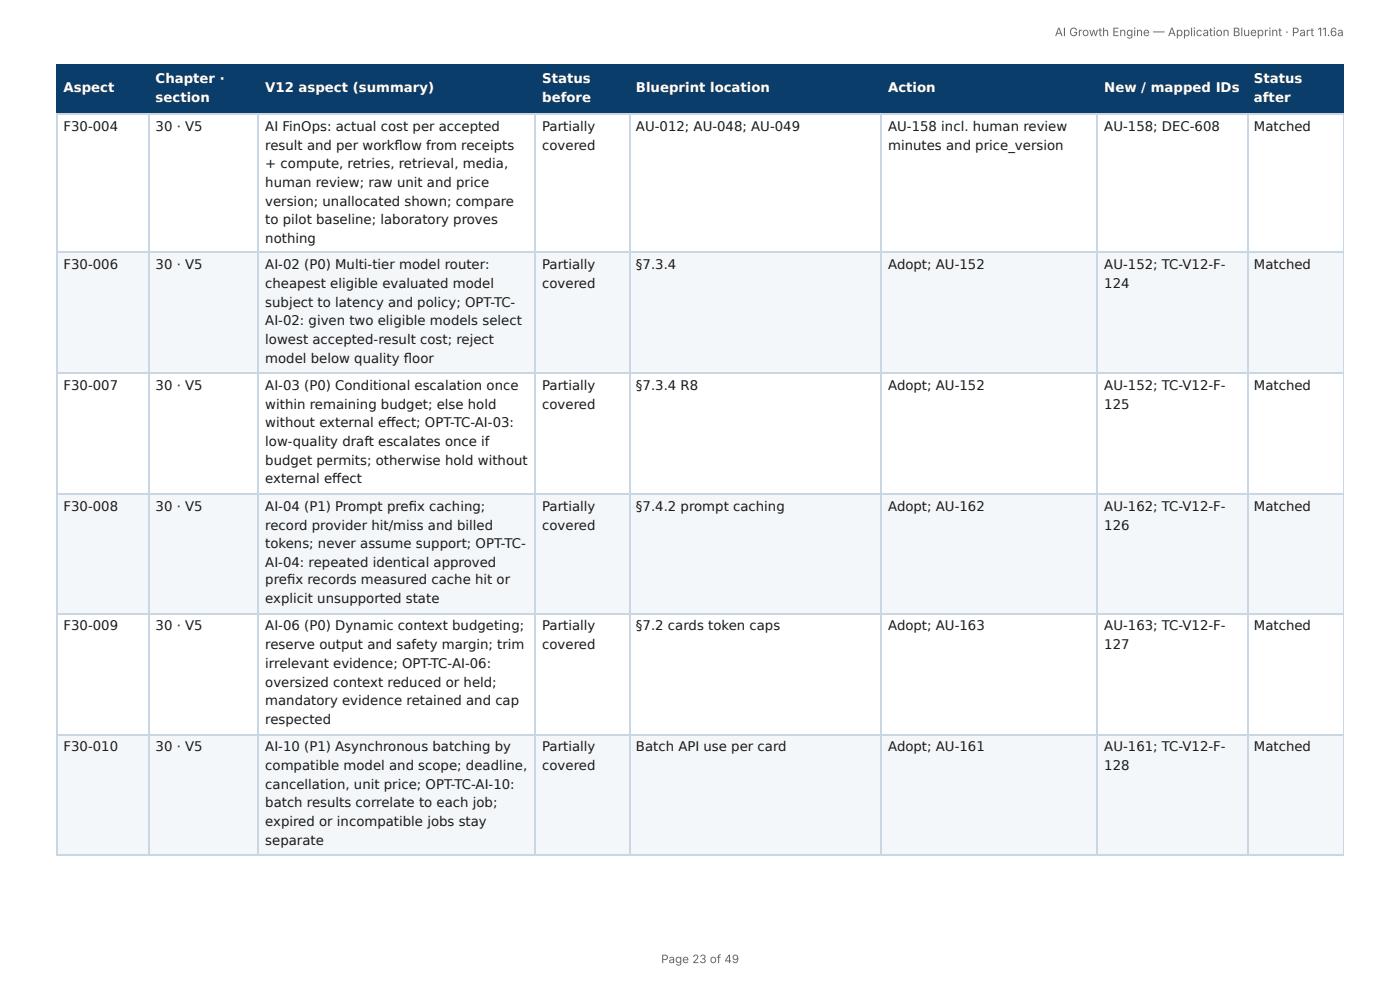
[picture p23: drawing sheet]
<svg xmlns="http://www.w3.org/2000/svg" width="297mm" height="210mm" viewBox="0 0 297 210" stroke-linecap="round" stroke-linejoin="round" font-family="sans-serif">
<defs><g id="words">
<g font-size="2.8" fill="#fff">
<text x="33.1" y="17.7">Chapter ·</text>
<text x="115.2" y="17.7">Status</text>
<text x="266.3" y="17.7">Status</text>
<text x="13.5" y="19.6">Aspect</text>
<text x="33.1" y="21.7">section</text>
<text x="56.3" y="19.6">V12 aspect (summary)</text>
<text x="115.2" y="21.7">before</text>
<text x="135.1" y="19.6">Blueprint location</text>
<text x="188.6" y="19.6">Action</text>
<text x="234.5" y="19.6">New / mapped IDs</text>
<text x="266.3" y="21.7">after</text>
</g>
<g font-size="2.8" fill="#1a1a1a">
<text x="13.5" y="27.8">F30-004</text>
<text x="33.1" y="27.8">30 · V5</text>
<text x="56.3" y="27.8">AI FinOps: actual cost per accepted</text>
<text x="115.2" y="27.8">Partially</text>
<text x="135.1" y="27.8">AU-012; AU-048; AU-049</text>
<text x="188.6" y="27.8">AU-158 incl. human review</text>
<text x="234.5" y="27.8">AU-158; DEC-608</text>
<text x="266.3" y="27.8">Matched</text>
<text x="56.3" y="31.8">result and per workfl ow from receipts</text>
<text x="56.3" y="35.7">+ compute, retries, retrieval, media,</text>
<text x="115.2" y="31.8">covered</text>
<text x="188.6" y="31.8">minutes and price_version</text>
<text x="56.3" y="39.7">human review; raw unit and price</text>
<text x="56.3" y="43.7">version; unallocated shown; compare</text>
<text x="56.3" y="47.6">to pilot baseline; laboratory proves</text>
<text x="56.3" y="51.6">nothing</text>
<text x="13.5" y="57.2">F30-006</text>
<text x="33.1" y="57.2">30 · V5</text>
<text x="56.3" y="57.2">AI-02 (P0) Multi-tier model router:</text>
<text x="115.2" y="57.2">Partially</text>
<text x="135.1" y="57.2">§7.3.4</text>
<text x="188.6" y="57.2">Adopt; AU-152</text>
<text x="234.5" y="57.2">AU-152; TC-V12-F-</text>
<text x="266.3" y="57.2">Matched</text>
<text x="56.3" y="61.1">cheapest eligible evaluated model</text>
<text x="56.3" y="65.1">subject to latency and policy; OPT-TC-</text>
<text x="115.2" y="61.1">covered</text>
<text x="234.5" y="61.1">124</text>
<text x="56.3" y="69.1">AI-02: given two eligible models select</text>
<text x="56.3" y="73">lowest accepted-result cost; reject</text>
<text x="56.3" y="77">model below quality fl oor</text>
<text x="13.5" y="82.8">F30-007</text>
<text x="33.1" y="82.8">30 · V5</text>
<text x="56.3" y="82.8">AI-03 (P0) Conditional escalation once</text>
<text x="115.2" y="82.8">Partially</text>
<text x="135.1" y="82.8">§7.3.4 R8</text>
<text x="188.6" y="82.8">Adopt; AU-152</text>
<text x="234.5" y="82.8">AU-152; TC-V12-F-</text>
<text x="266.3" y="82.8">Matched</text>
<text x="56.3" y="86.8">within remaining budget; else hold</text>
<text x="115.2" y="86.8">covered</text>
<text x="234.5" y="86.8">125</text>
<text x="56.3" y="90.8">without external eff ect; OPT-TC-AI-03:</text>
<text x="56.3" y="94.7">low-quality draft escalates once if</text>
<text x="56.3" y="98.7">budget permits; otherwise hold without</text>
<text x="56.3" y="102.7">external eff ect</text>
<text x="13.5" y="108.5">F30-008</text>
<text x="33.1" y="108.5">30 · V5</text>
<text x="56.3" y="108.5">AI-04 (P1) Prompt prefi x caching;</text>
<text x="56.3" y="112.4">record provider hit/miss and billed</text>
<text x="115.2" y="108.5">Partially</text>
<text x="115.2" y="112.4">covered</text>
<text x="135.1" y="108.5">§7.4.2 prompt caching</text>
<text x="188.6" y="108.5">Adopt; AU-162</text>
<text x="234.5" y="108.5">AU-162; TC-V12-F-</text>
<text x="234.5" y="112.4">126</text>
<text x="266.3" y="108.5">Matched</text>
<text x="56.3" y="116.4">tokens; never assume support; OPT-TC-</text>
<text x="56.3" y="120.4">AI-04: repeated identical approved</text>
<text x="56.3" y="124.1">prefi x records measured cache hit or</text>
<text x="56.3" y="128.1">explicit unsupported state</text>
<text x="13.5" y="133.9">F30-009</text>
<text x="33.1" y="133.9">30 · V5</text>
<text x="56.3" y="133.9">AI-06 (P0) Dynamic context budgeting;</text>
<text x="56.3" y="137.8">reserve output and safety margin; trim</text>
<text x="115.2" y="133.9">Partially</text>
<text x="115.2" y="137.8">covered</text>
<text x="135.1" y="133.9">§7.2 cards token caps</text>
<text x="188.6" y="133.9">Adopt; AU-163</text>
<text x="234.5" y="133.9">AU-163; TC-V12-F-</text>
<text x="234.5" y="137.8">127</text>
<text x="266.3" y="133.9">Matched</text>
<text x="56.3" y="141.8">irrelevant evidence; OPT-TC-AI-06:</text>
<text x="56.3" y="145.8">oversized context reduced or held;</text>
<text x="56.3" y="149.8">mandatory evidence retained and cap</text>
<text x="56.3" y="153.7">respected</text>
<text x="13.5" y="159.5">F30-010</text>
<text x="33.1" y="159.5">30 · V5</text>
<text x="56.3" y="159.5">AI-10 (P1) Asynchronous batching by</text>
<text x="115.2" y="159.5">Partially</text>
<text x="135.1" y="159.5">Batch API use per card</text>
<text x="188.6" y="159.5">Adopt; AU-161</text>
<text x="234.5" y="159.5">AU-161; TC-V12-F-</text>
<text x="266.3" y="159.5">Matched</text>
<text x="56.3" y="163.5">compatible model and scope; deadline,</text>
<text x="56.3" y="167.5">cancellation, unit price; OPT-TC-AI-10:</text>
<text x="115.2" y="163.5">covered</text>
<text x="234.5" y="163.5">128</text>
<text x="56.3" y="171.5">batch results correlate to each job;</text>
<text x="56.3" y="175.4">expired or incompatible jobs stay</text>
<text x="56.3" y="179.4">separate</text>
</g>
<g font-size="2.5" fill="#666">
<text x="224" y="7.7">AI Growth Engine — Application Blueprint · Part 11.6a</text>
<text x="140.4" y="204.5">Page 23 of 49</text>
</g>
</g></defs>
<g fill="#0b3d6b">
<path d="M12.2 14h19.3v10.1h-19.3z"/>
<path d="M31.5 14h23.3v10.1h-23.3z"/>
<path d="M54.8 14h59v10.1h-59z"/>
<path d="M113.8 14h19.8v10.1h-19.8z"/>
<path d="M133.6 14h53.5v10.1h-53.5z"/>
<path d="M187.1 14h46v10.1h-46z"/>
<path d="M233.1 14h31.7v10.1h-31.7z"/>
<path d="M264.8 14h20.6v10.1h-20.6z"/>
</g>
<g fill="#f4f7fa">
<path d="M12.2 53.7h19.3v25.7h-19.3z"/>
<path d="M31.5 53.7h23.3v25.7h-23.3z"/>
<path d="M54.8 53.7h59v25.7h-59z"/>
<path d="M113.8 53.7h19.8v25.7h-19.8z"/>
<path d="M133.6 53.7h53.5v25.7h-53.5z"/>
<path d="M187.1 53.7h46v25.7h-46z"/>
<path d="M233.1 53.7h31.7v25.7h-31.7z"/>
<path d="M264.8 53.7h20.6v25.7h-20.6z"/>
<path d="M12.2 104.8h19.3v25.6h-19.3z"/>
<path d="M31.5 104.8h23.3v25.6h-23.3z"/>
<path d="M54.8 104.8h59v25.6h-59z"/>
<path d="M113.8 104.8h19.8v25.6h-19.8z"/>
<path d="M133.6 104.8h53.5v25.6h-53.5z"/>
<path d="M187.1 104.8h46v25.6h-46z"/>
<path d="M233.1 104.8h31.7v25.6h-31.7z"/>
<path d="M264.8 104.8h20.6v25.6h-20.6z"/>
<path d="M12.2 155.8h19.3v25.7h-19.3z"/>
<path d="M31.5 155.8h23.3v25.7h-23.3z"/>
<path d="M54.8 155.8h59v25.7h-59z"/>
<path d="M113.8 155.8h19.8v25.7h-19.8z"/>
<path d="M133.6 155.8h53.5v25.7h-53.5z"/>
<path d="M187.1 155.8h46v25.7h-46z"/>
<path d="M233.1 155.8h31.7v25.7h-31.7z"/>
<path d="M264.8 155.8h20.6v25.7h-20.6z"/>
</g>
<path d="M11.9 13.9h273.5M12 13.8v10.5M31.6 13.8v10.5M54.9 13.8v10.5M113.6 13.8v10.5M133.7 13.8v10.5M187.2 13.8v10.5M233 13.8v10.5M265 13.8v10.5M11.9 24.2h273.5" fill="none" stroke="#0b3d6b" stroke-width=".26"/>
<path d="M285.3 13.8v10.5" fill="none" stroke="#0b3d6b" stroke-width=".21"/>
<g fill="none" stroke="#c9d6e3" stroke-width=".26">
<path d="M11.9 24.2h273.5M12 24.3v157.2M31.6 24.3v157.2M54.9 24.3v157.2M113.6 24.3v157.2M133.7 24.3v157.2M187.2 24.3v157.2M233 24.3v157.2M265 24.3v157.2M11.9 53.6h273.5M11.9 79.2h273.5M11.9 104.9h273.5"/>
<path d="M11.9 130.3h273.5M11.9 156h273.5M11.9 181.6h273.5"/>
</g>
<path d="M285.3 24.3v157.2" fill="none" stroke="#c9d6e3" stroke-width=".21"/>
<use href="#words"/>
</svg>
